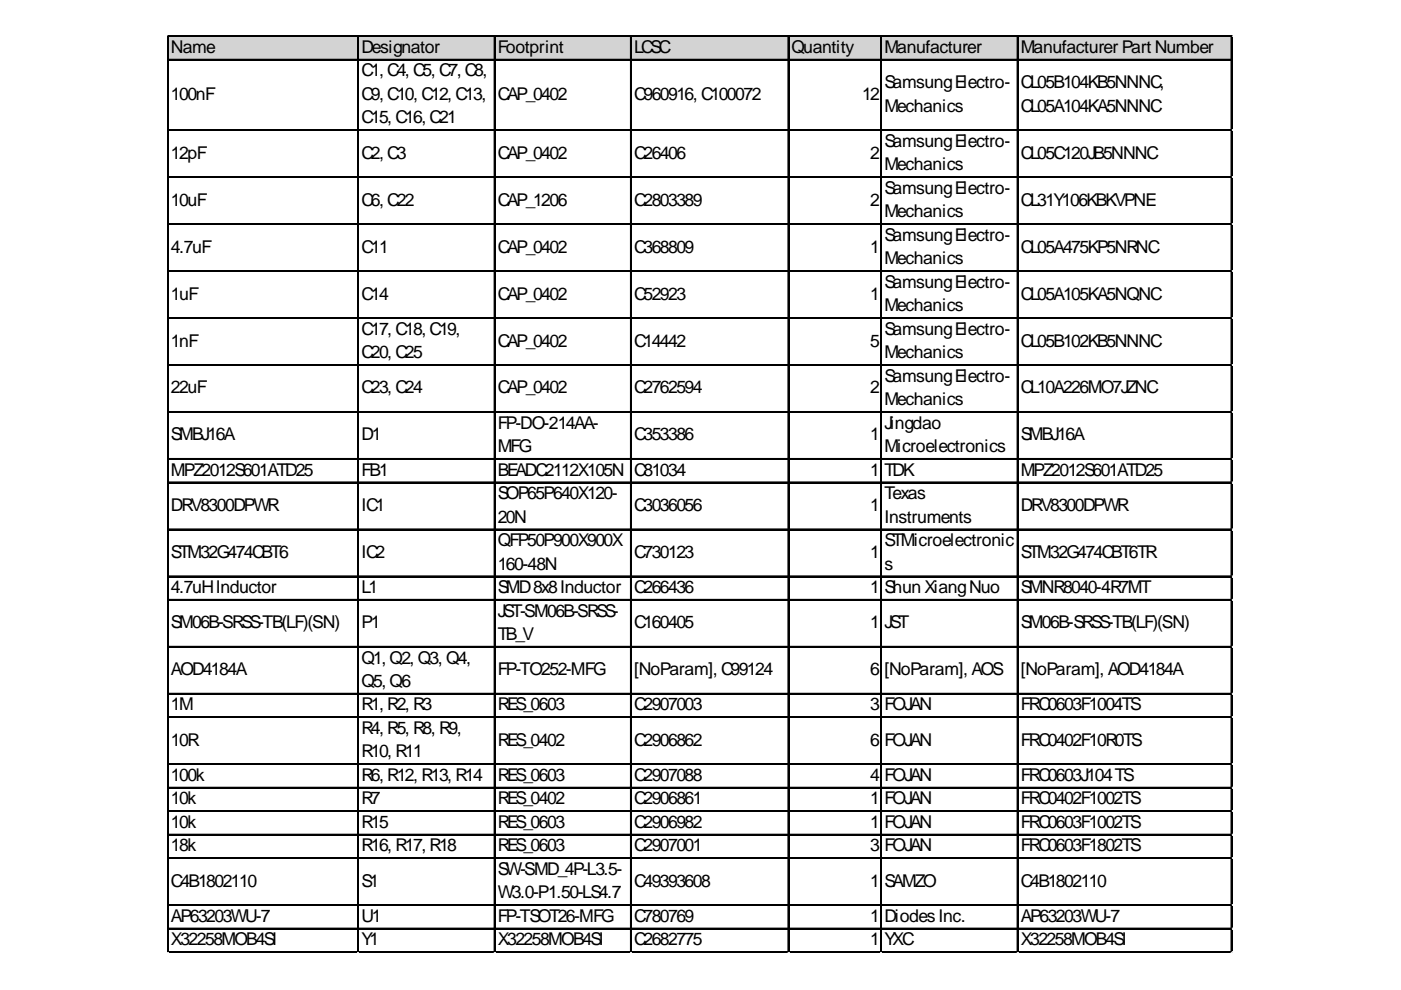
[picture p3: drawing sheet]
<svg xmlns="http://www.w3.org/2000/svg" width="297mm" height="210mm" viewBox="0 0 297 210" stroke-linecap="round" stroke-linejoin="round" font-family="sans-serif">
<defs><g id="words">
<g font-size="3.7">
<text x="36.3" y="11.2">Name</text>
<text x="76.6" y="11.2">Designator</text>
<text x="105.5" y="11.2">Footprint</text>
<text x="134.4" y="11.2">LCSC</text>
<text x="167.8" y="11.2">Quantity</text>
<text x="187.5" y="11.2">Manufacturer</text>
<text x="216.4" y="11.2">Manufacturer Part Number</text>
<text x="76.6" y="16.2">C1, C4, C5, C7, C8,</text>
<text x="36.3" y="21.2">100nF</text>
<text x="76.6" y="21.2">C9, C10, C12, C13,</text>
<text x="105.5" y="21.2">CAP_0402</text>
<text x="134.4" y="21.2">C960916, C100072</text>
<text x="182.8" y="21.2">12</text>
<text x="187.5" y="18.7">SamsungElectro-</text>
<text x="187.5" y="23.7">Mechanics</text>
<text x="216.4" y="18.7">CL05B104KB5NNNC,</text>
<text x="216.4" y="23.7">CL05A104KA5NNNC</text>
<text x="76.6" y="26.2">C15, C16, C21</text>
<text x="36.3" y="33.6">12pF</text>
<text x="76.6" y="33.6">C2, C3</text>
<text x="105.5" y="33.6">CAP_0402</text>
<text x="134.4" y="33.6">C26406</text>
<text x="184.5" y="33.6">2</text>
<text x="187.5" y="31.1">SamsungElectro-</text>
<text x="216.4" y="33.6">CL05C120JB5NNNC</text>
<text x="187.5" y="36.1">Mechanics</text>
<text x="187.5" y="41.1">SamsungElectro-</text>
<text x="36.3" y="43.6">10uF</text>
<text x="76.6" y="43.6">C6, C22</text>
<text x="105.5" y="43.6">CAP_1206</text>
<text x="134.4" y="43.6">C2803389</text>
<text x="184.5" y="43.6">2</text>
<text x="187.5" y="46.1">Mechanics</text>
<text x="216.4" y="43.6">CL31Y106KBKVPNE</text>
<text x="36.3" y="53.6">4.7uF</text>
<text x="76.6" y="53.6">C11</text>
<text x="105.5" y="53.6">CAP_0402</text>
<text x="134.4" y="53.6">C368809</text>
<text x="184.5" y="53.6">1</text>
<text x="187.5" y="51.1">SamsungElectro-</text>
<text x="216.4" y="53.6">CL05A475KP5NRNC</text>
<text x="187.5" y="56">Mechanics</text>
<text x="36.3" y="63.5">1uF</text>
<text x="76.6" y="63.5">C14</text>
<text x="105.5" y="63.5">CAP_0402</text>
<text x="134.4" y="63.5">C52923</text>
<text x="184.5" y="63.5">1</text>
<text x="187.5" y="61">SamsungElectro-</text>
<text x="187.5" y="66">Mechanics</text>
<text x="216.4" y="63.5">CL05A105KA5NQNC</text>
<text x="76.6" y="71">C17, C18, C19,</text>
<text x="187.5" y="71">SamsungElectro-</text>
<text x="36.3" y="73.5">1nF</text>
<text x="76.6" y="76">C20, C25</text>
<text x="105.5" y="73.5">CAP_0402</text>
<text x="134.4" y="73.5">C14442</text>
<text x="184.5" y="73.5">5</text>
<text x="187.5" y="76">Mechanics</text>
<text x="216.4" y="73.5">CL05B102KB5NNNC</text>
<text x="36.3" y="83.4">22uF</text>
<text x="76.6" y="83.4">C23, C24</text>
<text x="105.5" y="83.4">CAP_0402</text>
<text x="134.4" y="83.4">C2762594</text>
<text x="184.5" y="83.4">2</text>
<text x="187.5" y="80.9">SamsungElectro-</text>
<text x="216.4" y="83.4">CL10A226MO7JZNC</text>
<text x="187.5" y="85.9">Mechanics</text>
<text x="36.3" y="93.4">SMBJ16A</text>
<text x="76.6" y="93.4">D1</text>
<text x="105.5" y="90.9">FP-DO-214AA-</text>
<text x="105.5" y="95.9">MFG</text>
<text x="134.4" y="93.4">C353386</text>
<text x="184.5" y="93.4">1</text>
<text x="187.5" y="90.9">Jingdao</text>
<text x="187.5" y="95.9">Microelectronics</text>
<text x="216.4" y="93.4">SMBJ16A</text>
<text x="36.3" y="100.8">MPZ2012S601ATD25</text>
<text x="76.6" y="100.8">FB1</text>
<text x="105.5" y="100.8">BEADC2112X105N</text>
<text x="134.4" y="100.8">C81034</text>
<text x="184.5" y="100.8">1</text>
<text x="187.5" y="100.8">TDK</text>
<text x="216.4" y="100.8">MPZ2012S601ATD25</text>
<text x="105.5" y="105.8">SOP65P640X120-</text>
<text x="187.5" y="105.8">Texas</text>
<text x="36.3" y="108.3">DRV8300DPWR</text>
<text x="76.6" y="108.3">IC1</text>
<text x="105.5" y="110.8">20N</text>
<text x="134.4" y="108.3">C3036056</text>
<text x="184.5" y="108.3">1</text>
<text x="187.5" y="110.8">Instruments</text>
<text x="216.4" y="108.3">DRV8300DPWR</text>
<text x="36.3" y="118.3">STM32G474CBT6</text>
<text x="76.6" y="118.3">IC2</text>
<text x="105.5" y="115.8">QFP50P900X900X</text>
<text x="134.4" y="118.3">C730123</text>
<text x="184.5" y="118.3">1</text>
<text x="187.5" y="115.8">STMicroelectronic</text>
<text x="216.4" y="118.3">STM32G474CBT6TR</text>
<text x="36.3" y="125.7">4.7uHInductor</text>
<text x="76.6" y="125.7">L1</text>
<text x="105.5" y="120.8">160-48N</text>
<text x="105.5" y="125.7">SMD8x8Inductor</text>
<text x="134.4" y="125.7">C266436</text>
<text x="184.5" y="125.7">1</text>
<text x="187.5" y="120.8">s</text>
<text x="187.5" y="125.7">Shun XiangNuo</text>
<text x="216.4" y="125.7">SMNR8040-4R7MT</text>
<text x="105.5" y="130.7">JST-SM06B-SRSS-</text>
<text x="36.3" y="133.2">SM06B-SRSS-TB(LF)(SN)</text>
<text x="76.6" y="133.2">P1</text>
<text x="105.5" y="135.7">TB_V</text>
<text x="134.4" y="133.2">C160405</text>
<text x="184.5" y="133.2">1</text>
<text x="187.5" y="133.2">JST</text>
<text x="216.4" y="133.2">SM06B-SRSS-TB(LF)(SN)</text>
<text x="36.3" y="143.2">AOD4184A</text>
<text x="76.6" y="140.7">Q1, Q2, Q3, Q4,</text>
<text x="105.5" y="143.2">FP-TO252-MFG</text>
<text x="134.4" y="143.2">[NoParam], C99124</text>
<text x="184.5" y="143.2">6</text>
<text x="187.5" y="143.2">[NoParam], AOS</text>
<text x="216.4" y="143.2">[NoParam], AOD4184A</text>
<text x="76.6" y="145.7">Q5, Q6</text>
<text x="36.3" y="150.6">1M</text>
<text x="76.6" y="150.6">R1, R2, R3</text>
<text x="76.6" y="155.6">R4, R5, R8, R9,</text>
<text x="105.5" y="150.6">RES_0603</text>
<text x="134.4" y="150.6">C2907003</text>
<text x="184.5" y="150.6">3</text>
<text x="187.5" y="150.6">FOJAN</text>
<text x="216.4" y="150.6">FRC0603F1004TS</text>
<text x="36.3" y="158.1">10R</text>
<text x="76.6" y="160.6">R10, R11</text>
<text x="105.5" y="158.1">RES_0402</text>
<text x="134.4" y="158.1">C2906862</text>
<text x="184.5" y="158.1">6</text>
<text x="187.5" y="158.1">FOJAN</text>
<text x="216.4" y="158.1">FRC0402F10R0TS</text>
<text x="36.3" y="165.6">100k</text>
<text x="76.6" y="165.6">R6, R12, R13, R14</text>
<text x="105.5" y="165.6">RES_0603</text>
<text x="134.4" y="165.6">C2907088</text>
<text x="184.5" y="165.6">4</text>
<text x="187.5" y="165.6">FOJAN</text>
<text x="216.4" y="165.6">FRC0603J104TS</text>
<text x="36.3" y="170.6">10k</text>
<text x="76.6" y="170.6">R7</text>
<text x="105.5" y="170.6">RES_0402</text>
<text x="134.4" y="170.6">C2906861</text>
<text x="184.5" y="170.6">1</text>
<text x="187.5" y="170.6">FOJAN</text>
<text x="216.4" y="170.6">FRC0402F1002TS</text>
<text x="36.3" y="175.5">10k</text>
<text x="76.6" y="175.5">R15</text>
<text x="105.5" y="175.5">RES_0603</text>
<text x="134.4" y="175.5">C2906982</text>
<text x="184.5" y="175.5">1</text>
<text x="187.5" y="175.5">FOJAN</text>
<text x="216.4" y="175.5">FRC0603F1002TS</text>
<text x="36.3" y="180.5">18k</text>
<text x="76.6" y="180.5">R16, R17, R18</text>
<text x="105.5" y="180.5">RES_0603</text>
<text x="105.5" y="185.5">SW-SMD_4P-L3.5-</text>
<text x="134.4" y="180.5">C2907001</text>
<text x="184.5" y="180.5">3</text>
<text x="187.5" y="180.5">FOJAN</text>
<text x="216.4" y="180.5">FRC0603F1802TS</text>
<text x="36.3" y="188">C4B1802110</text>
<text x="76.6" y="188">S1</text>
<text x="105.5" y="190.5">W3.0-P1.50-LS4.7</text>
<text x="134.4" y="188">C49393608</text>
<text x="184.5" y="188">1</text>
<text x="187.5" y="188">SAMZO</text>
<text x="216.4" y="188">C4B1802110</text>
<text x="36.3" y="195.4">AP63203WU-7</text>
<text x="76.6" y="195.4">U1</text>
<text x="105.5" y="195.4">FP-TSOT26-MFG</text>
<text x="134.4" y="195.4">C780769</text>
<text x="184.5" y="195.4">1</text>
<text x="187.5" y="195.4">DiodesInc.</text>
<text x="216.4" y="195.4">AP63203WU-7</text>
<text x="36.3" y="200.4">X32258MOB4SI</text>
<text x="76.6" y="200.4">Y1</text>
<text x="105.5" y="200.4">X32258MOB4SI</text>
<text x="134.4" y="200.4">C2682775</text>
<text x="184.5" y="200.4">1</text>
<text x="187.5" y="200.4">YXC</text>
<text x="216.4" y="200.4">X32258MOB4SI</text>
</g>
</g></defs>
<path d="M35.7 7.8h225.6v5h-225.6z" fill="#d3d3d3"/>
<g fill="none" stroke="#000" stroke-width=".25">
<path d="M35.5 7.6v194.4M35.6 7.6v194.4M35.8 7.6h225.5M35.8 7.7h225.5M35.8 12.6h225.5M35.8 12.7h225.5M75.9 7.9v194.1M76 7.9v194.1M104.8 7.9v194.1M104.9 7.9v194.1M133.7 7.9v194.1M133.8 7.9v194.1"/>
<path d="M167.1 7.9v194.1M167.2 7.9v194.1M186.8 7.9v194.1M186.9 7.9v194.1M215.7 7.9v194.1M215.8 7.9v194.1M261 7.9v194.1M261.1 7.9v194.1M35.8 27.5h225.5M35.8 27.6h225.5M35.8 37.5h225.5M35.8 37.6h225.5"/>
<path d="M35.8 47.4h225.5M35.8 47.6h225.5M35.8 57.4h225.5M35.8 57.5h225.5M35.8 67.3h225.5M35.8 67.5h225.5M35.8 77.3h225.5M35.8 77.4h225.5M35.8 87.3h225.5M35.8 87.4h225.5M35.8 97.2h225.5M35.8 97.3h225.5"/>
<path d="M35.8 102.2h225.5M35.8 102.3h225.5M35.8 112.2h225.5M35.8 112.3h225.5M35.8 122.1h225.5M35.8 122.2h225.5M35.8 127.1h225.5M35.8 127.2h225.5M35.8 137.1h225.5M35.8 137.2h225.5M35.8 147h225.5M35.8 147.1h225.5"/>
<path d="M35.8 152h225.5M35.8 152.1h225.5M35.8 161.9h225.5M35.8 162.1h225.5M35.8 166.9h225.5M35.8 167h225.5M35.8 171.9h225.5M35.8 172h225.5M35.8 176.9h225.5M35.8 177h225.5M35.8 181.9h225.5M35.8 182h225.5"/>
<path d="M35.8 191.8h225.5M35.8 191.9h225.5M35.8 196.8h225.5M35.8 196.9h225.5M35.8 201.8h225.5M35.8 201.9h225.5"/>
</g>
<path d="M35.5 202v.1" fill="none" stroke="#e0e0e0" stroke-width=".25"/>
<path d="M35.5 202l.3 .1z" fill="#e0e0e0"/>
<path d="M75.9 202v.1" fill="none" stroke="#e0e0e0" stroke-width=".25"/>
<path d="M75.9 202l.2 .1z" fill="#e0e0e0"/>
<path d="M104.8 202v.1" fill="none" stroke="#e0e0e0" stroke-width=".25"/>
<path d="M104.8 202l.2 .1z" fill="#e0e0e0"/>
<path d="M133.7 202v.1" fill="none" stroke="#e0e0e0" stroke-width=".25"/>
<path d="M133.7 202l.2 .1z" fill="#e0e0e0"/>
<path d="M167.1 202v.1" fill="none" stroke="#e0e0e0" stroke-width=".25"/>
<path d="M167.1 202l.2 .1z" fill="#e0e0e0"/>
<path d="M186.8 202v.1" fill="none" stroke="#e0e0e0" stroke-width=".25"/>
<path d="M186.8 202l.2 .1z" fill="#e0e0e0"/>
<path d="M215.7 202v.1" fill="none" stroke="#e0e0e0" stroke-width=".25"/>
<path d="M215.7 202l.2 .1z" fill="#e0e0e0"/>
<path d="M261 202v.1" fill="none" stroke="#e0e0e0" stroke-width=".25"/>
<path d="M261 202l.3 .1z" fill="#e0e0e0"/>
<path d="M261.3 27.5h.1" fill="none" stroke="#e0e0e0" stroke-width=".25"/>
<path d="M261.3 27.5v.3z" fill="#e0e0e0"/>
<path d="M261.3 37.5h.1" fill="none" stroke="#e0e0e0" stroke-width=".25"/>
<path d="M261.3 37.5v.2z" fill="#e0e0e0"/>
<path d="M261.3 47.4h.1" fill="none" stroke="#e0e0e0" stroke-width=".25"/>
<path d="M261.3 47.4v.3z" fill="#e0e0e0"/>
<path d="M261.3 57.4h.1" fill="none" stroke="#e0e0e0" stroke-width=".25"/>
<path d="M261.3 57.4v.2z" fill="#e0e0e0"/>
<path d="M261.3 67.3h.1" fill="none" stroke="#e0e0e0" stroke-width=".25"/>
<path d="M261.3 67.3v.3z" fill="#e0e0e0"/>
<path d="M261.3 77.3h.1" fill="none" stroke="#e0e0e0" stroke-width=".25"/>
<path d="M261.3 77.3v.3z" fill="#e0e0e0"/>
<path d="M261.3 87.3h.1" fill="none" stroke="#e0e0e0" stroke-width=".25"/>
<path d="M261.3 87.3v.2z" fill="#e0e0e0"/>
<path d="M261.3 97.2h.1" fill="none" stroke="#e0e0e0" stroke-width=".25"/>
<path d="M261.3 97.2v.3z" fill="#e0e0e0"/>
<path d="M261.3 102.2h.1" fill="none" stroke="#e0e0e0" stroke-width=".25"/>
<path d="M261.3 102.2v.2z" fill="#e0e0e0"/>
<path d="M261.3 112.2h.1" fill="none" stroke="#e0e0e0" stroke-width=".25"/>
<path d="M261.3 112.2v.2z" fill="#e0e0e0"/>
<path d="M261.3 122.1h.1" fill="none" stroke="#e0e0e0" stroke-width=".25"/>
<path d="M261.3 122.1v.3z" fill="#e0e0e0"/>
<path d="M261.3 127.1h.1" fill="none" stroke="#e0e0e0" stroke-width=".25"/>
<path d="M261.3 127.1v.2z" fill="#e0e0e0"/>
<path d="M261.3 137.1h.1" fill="none" stroke="#e0e0e0" stroke-width=".25"/>
<path d="M261.3 137.1v.2z" fill="#e0e0e0"/>
<path d="M261.3 147h.1" fill="none" stroke="#e0e0e0" stroke-width=".25"/>
<path d="M261.3 147v.3z" fill="#e0e0e0"/>
<path d="M261.3 152h.1" fill="none" stroke="#e0e0e0" stroke-width=".25"/>
<path d="M261.3 152v.2z" fill="#e0e0e0"/>
<path d="M261.3 161.9h.1" fill="none" stroke="#e0e0e0" stroke-width=".25"/>
<path d="M261.3 161.9v.3z" fill="#e0e0e0"/>
<path d="M261.3 166.9h.1" fill="none" stroke="#e0e0e0" stroke-width=".25"/>
<path d="M261.3 166.9v.3z" fill="#e0e0e0"/>
<path d="M261.3 171.9h.1" fill="none" stroke="#e0e0e0" stroke-width=".25"/>
<path d="M261.3 171.9v.3z" fill="#e0e0e0"/>
<path d="M261.3 176.9h.1" fill="none" stroke="#e0e0e0" stroke-width=".25"/>
<path d="M261.3 176.9v.2z" fill="#e0e0e0"/>
<path d="M261.3 181.9h.1" fill="none" stroke="#e0e0e0" stroke-width=".25"/>
<path d="M261.3 181.9v.2z" fill="#e0e0e0"/>
<path d="M261.3 191.8h.1" fill="none" stroke="#e0e0e0" stroke-width=".25"/>
<path d="M261.3 191.8v.3z" fill="#e0e0e0"/>
<path d="M261.3 196.8h.1" fill="none" stroke="#e0e0e0" stroke-width=".25"/>
<path d="M261.3 196.8v.2z" fill="#e0e0e0"/>
<path d="M261.3 201.8h.1" fill="none" stroke="#e0e0e0" stroke-width=".25"/>
<path d="M261.3 201.8v.2z" fill="#e0e0e0"/>
<use href="#words"/>
</svg>
